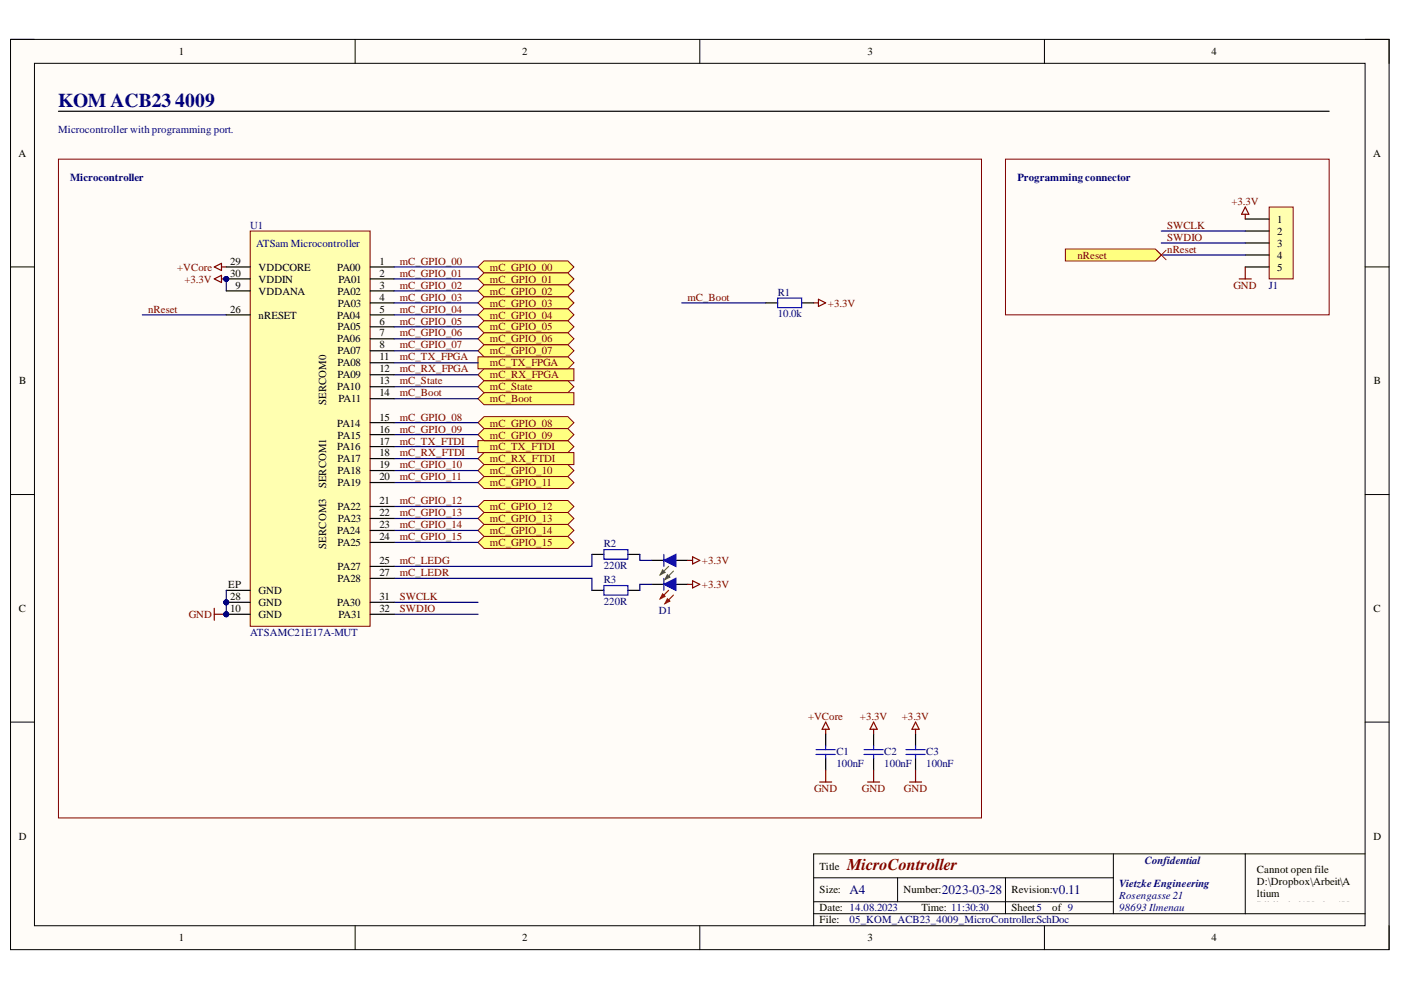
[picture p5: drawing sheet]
<svg xmlns="http://www.w3.org/2000/svg" width="297mm" height="210mm" viewBox="0 0 297 210" stroke-linecap="round" stroke-linejoin="round" font-family="sans-serif">
<defs><g id="words">
<g font-size="4.1" fill="#000080">
<text x="12.4" y="22.7">KOM ACB23</text>
<text x="37.1" y="22.7">4009</text>
</g>
<text font-size="3.5" fill="#800000" x="179.6" y="184.4">MicroController</text>
<g font-size="2.8" fill="#000080">
<text x="180.1" y="189.6">A4</text>
<text x="199.7" y="189.6">2023-03-28</text>
<text x="223.1" y="189.6">v0.11</text>
</g>
<g font-size="2.3">
<text x="37.9" y="11.7">1</text>
<text x="110.7" y="11.7">2</text>
<text x="183.9" y="11.7">3</text>
<text x="256.8" y="11.7">4</text>
<text x="3.9" y="33.3">A</text>
<text x="291.1" y="33.3">A</text>
<text x="270.8" y="47.2">1</text>
<text x="270.8" y="49.8">2</text>
<text x="270.8" y="52.3">3</text>
<text x="48.8" y="56.1">29</text>
<text x="48.8" y="58.7">30</text>
<text x="54.8" y="57.4">VDDCORE</text>
<text x="54.8" y="59.9">VDDIN</text>
<text x="71.5" y="57.4">PA00</text>
<text x="71.7" y="59.9">PA01</text>
<text x="80.5" y="56.1">1</text>
<text x="80.5" y="58.7">2</text>
<text x="270.8" y="54.9">4</text>
<text x="270.8" y="57.4">5</text>
<text x="49.9" y="61.2">9</text>
<text x="54.8" y="62.5">VDDANA</text>
<text x="71.6" y="62.5">PA02</text>
<text x="71.7" y="65">PA03</text>
<text x="80.5" y="61.2">3</text>
<text x="80.5" y="63.7">4</text>
<text x="48.8" y="66.3">26</text>
<text x="54.8" y="67.5">nRESET</text>
<text x="71.5" y="67.5">PA04</text>
<text x="71.6" y="70.1">PA05</text>
<text x="80.5" y="66.3">5</text>
<text x="80.5" y="68.8">6</text>
<text x="80.5" y="71.3">7</text>
<text x="71.5" y="72.6">PA06</text>
<text x="71.6" y="75.1">PA07</text>
<text x="71.6" y="77.7">PA08</text>
<text x="80.5" y="73.9">8</text>
<text x="80.5" y="76.4">11</text>
<text x="4.1" y="81.5">B</text>
<text x="71.5" y="82.8">PA10</text>
<text x="71.6" y="80.2">PA09</text>
<text x="80.5" y="78.9">12</text>
<text x="80.5" y="81.5">13</text>
<text x="291.3" y="81.5">B</text>
<text x="69.1" y="85.8" transform="rotate(-90 69.1 85.8)">SERCOM0</text>
<text x="71.7" y="85.3">PA11</text>
<text x="80.5" y="84">14</text>
<text x="80.5" y="89.2">15</text>
<text x="71.5" y="90.4">PA14</text>
<text x="71.5" y="95.5">PA16</text>
<text x="71.6" y="93">PA15</text>
<text x="80.5" y="91.7">16</text>
<text x="80.5" y="94.2">17</text>
<text x="71.6" y="98.1">PA17</text>
<text x="71.6" y="100.6">PA18</text>
<text x="80.5" y="96.8">18</text>
<text x="80.5" y="99.3">19</text>
<text x="80.5" y="101.9">20</text>
<text x="69.1" y="103.5" transform="rotate(-90 69.1 103.5)">SERCOM1</text>
<text x="71.6" y="103.1">PA19</text>
<text x="80.5" y="106.9">21</text>
<text x="71.5" y="113.3">PA24</text>
<text x="71.6" y="108.2">PA22</text>
<text x="71.7" y="110.7">PA23</text>
<text x="80.5" y="109.5">22</text>
<text x="80.5" y="112">23</text>
<text x="69.1" y="116.3" transform="rotate(-90 69.1 116.3)">SERCOM3</text>
<text x="71.6" y="115.8">PA25</text>
<text x="80.5" y="114.5">24</text>
<text x="80.5" y="119.6">25</text>
<text x="48.4" y="124.7">EP</text>
<text x="54.8" y="125.9">GND</text>
<text x="71.6" y="120.9">PA27</text>
<text x="71.6" y="123.4">PA28</text>
<text x="80.5" y="122.1">27</text>
<text x="4" y="129.8">C</text>
<text x="48.8" y="129.8">10</text>
<text x="48.8" y="127.2">28</text>
<text x="54.8" y="131">GND</text>
<text x="54.8" y="128.5">GND</text>
<text x="71.5" y="128.5">PA30</text>
<text x="71.7" y="131">PA31</text>
<text x="80.5" y="127.2">31</text>
<text x="80.5" y="129.8">32</text>
<text x="291.2" y="129.8">C</text>
<text x="4" y="178">D</text>
<text x="291.2" y="178">D</text>
<text x="173.8" y="184.4">Title</text>
<text x="266.5" y="185.1">Cannot open file</text>
<text x="173.8" y="189.4">Size:</text>
<text x="191.5" y="189.4">Number:</text>
<text x="214.5" y="189.4">Revision:</text>
<text x="266.5" y="187.7">D:\Dropbox\Arbeit\A</text>
<text x="266.5" y="190.2">ltium</text>
<text x="173.8" y="193.2">Date: 14.08.2023</text>
<text x="173.8" y="195.8">File:</text>
<text x="195.3" y="193.2">Time: 11:30:30</text>
<text x="214.5" y="193.2">Sheet5</text>
<text x="223.1" y="193.2">of 9</text>
<text x="266.5" y="192.7">Bibliothek\Vorlage\V</text>
<text x="266.5" y="195.3">ietzke Engineering</text>
<text x="266.5" y="197.8">Logo 2014.png. File</text>
<text x="37.9" y="199.6">1</text>
<text x="110.7" y="199.6">2</text>
<text x="183.9" y="199.6">3</text>
<text x="256.8" y="199.6">4</text>
</g>
<g font-size="2.3" fill="#000080">
<text x="12.4" y="28.1">Microcontroller with programming port.</text>
<text x="14.9" y="38.4">Microcontroller</text>
<text x="215.7" y="38.4">Programming connector</text>
<text x="53" y="48.5">U1</text>
<text x="54.3" y="52.3">ATSam Microcontroller</text>
<text x="164.9" y="62.7">R1</text>
<text x="269" y="61.2">J1</text>
<text x="164.9" y="67.3">10.0k</text>
<text x="128" y="116.1">R2</text>
<text x="128" y="123.7">R3</text>
<text x="128" y="120.6">220R</text>
<text x="128" y="128.2">220R</text>
<text x="139.7" y="130.3">D1</text>
<text x="53" y="134.8">ATSAMC21E17A-MUT</text>
<text x="177.3" y="160">C1</text>
<text x="187.5" y="160">C2</text>
<text x="196.4" y="160">C3</text>
<text x="177.3" y="162.5">100nF</text>
<text x="187.5" y="162.5">100nF</text>
<text x="196.4" y="162.5">100nF</text>
<text x="242.7" y="183.1">Confidential</text>
<text x="237.3" y="188.2">Vietzke Engineering</text>
<text x="237.3" y="190.7">Rosengasse 21</text>
<text x="180.1" y="195.8">05_KOM_ACB23_4009_MicroController.SchDoc</text>
<text x="237.3" y="193.2">98693 Ilmenau</text>
</g>
<g font-size="2.3" fill="#800000">
<text x="261.1" y="43.4">+3.3V</text>
<text x="247.5" y="48.5">SWCLK</text>
<text x="247.5" y="51.1">SWDIO</text>
<text x="247.5" y="53.6">nReset</text>
<text x="37.6" y="57.4">+VCore</text>
<text x="39.1" y="59.9">+3.3V</text>
<text x="84.8" y="56.1">mC_GPIO_00</text>
<text x="84.8" y="58.7">mC_GPIO_01</text>
<text x="103.9" y="57.4">mC_GPIO_00</text>
<text x="103.9" y="59.9">mC_GPIO_01</text>
<text x="228.4" y="54.9">nReset</text>
<text x="84.8" y="61.2">mC_GPIO_02</text>
<text x="84.8" y="63.7">mC_GPIO_03</text>
<text x="103.9" y="62.5">mC_GPIO_02</text>
<text x="103.9" y="65">mC_GPIO_03</text>
<text x="145.8" y="63.7">mC_Boot</text>
<text x="175.5" y="65">+3.3V</text>
<text x="261.5" y="61.2">GND</text>
<text x="31.4" y="66.3">nReset</text>
<text x="84.8" y="66.3">mC_GPIO_04</text>
<text x="84.8" y="68.8">mC_GPIO_05</text>
<text x="84.8" y="71.3">mC_GPIO_06</text>
<text x="103.9" y="67.5">mC_GPIO_04</text>
<text x="103.9" y="70.1">mC_GPIO_05</text>
<text x="84.8" y="76.4">mC_TX_FPGA</text>
<text x="84.8" y="73.9">mC_GPIO_07</text>
<text x="103.9" y="77.7">mC_TX_FPGA</text>
<text x="103.9" y="72.6">mC_GPIO_06</text>
<text x="103.9" y="75.1">mC_GPIO_07</text>
<text x="84.8" y="78.9">mC_RX_FPGA</text>
<text x="84.8" y="81.5">mC_State</text>
<text x="103.9" y="80.2">mC_RX_FPGA</text>
<text x="103.9" y="82.8">mC_State</text>
<text x="84.8" y="84">mC_Boot</text>
<text x="84.8" y="89.2">mC_GPIO_08</text>
<text x="103.9" y="85.3">mC_Boot</text>
<text x="84.8" y="94.2">mC_TX_FTDI</text>
<text x="84.8" y="91.7">mC_GPIO_09</text>
<text x="103.9" y="95.5">mC_TX_FTDI</text>
<text x="103.9" y="90.4">mC_GPIO_08</text>
<text x="103.9" y="93">mC_GPIO_09</text>
<text x="84.8" y="96.8">mC_RX_FTDI</text>
<text x="84.8" y="99.3">mC_GPIO_10</text>
<text x="84.8" y="101.9">mC_GPIO_11</text>
<text x="103.9" y="98.1">mC_RX_FTDI</text>
<text x="103.9" y="100.6">mC_GPIO_10</text>
<text x="84.8" y="106.9">mC_GPIO_12</text>
<text x="103.9" y="103.1">mC_GPIO_11</text>
<text x="84.8" y="112">mC_GPIO_14</text>
<text x="84.8" y="109.5">mC_GPIO_13</text>
<text x="103.9" y="108.2">mC_GPIO_12</text>
<text x="103.9" y="110.7">mC_GPIO_13</text>
<text x="103.9" y="113.3">mC_GPIO_14</text>
<text x="84.8" y="114.5">mC_GPIO_15</text>
<text x="84.8" y="119.6">mC_LEDG</text>
<text x="103.9" y="115.8">mC_GPIO_15</text>
<text x="148.8" y="119.6">+3.3V</text>
<text x="84.8" y="122.1">mC_LEDR</text>
<text x="148.8" y="124.7">+3.3V</text>
<text x="40" y="131">GND</text>
<text x="84.8" y="127.2">SWCLK</text>
<text x="84.8" y="129.8">SWDIO</text>
<text x="171.3" y="152.7">+VCore</text>
<text x="182.3" y="152.7">+3.3V</text>
<text x="191.2" y="152.7">+3.3V</text>
<text x="172.6" y="167.9">GND</text>
<text x="182.7" y="167.9">GND</text>
<text x="191.6" y="167.9">GND</text>
</g>
</g></defs>
<path d="M2.2 8.4h292.3v192.9h-292.3z" fill-rule="evenodd" fill="#fffcf8"/>
<path d="M2.2 8.4h292.3v192.9h-292.3z" fill="none" stroke="#000" stroke-width=".21"/>
<path d="M7.3 13.4h282.1v182.9h-282.1z" fill-rule="evenodd" fill="#fffcf8"/>
<g fill="none" stroke="#000" stroke-width=".21">
<path d="M2.2 8.3h5.1M7.3 13.4h282.1v182.9h-282.1zM75.3 8.3v5.1M148.4 8.3v5.1M221.4 8.4v5M289.4 8.4h5.1v5M2.2 56.6h5.1M289.4 56.6h5.1M2.2 104.9h5.1M289.4 104.9h5.1M2.2 153.1h5.1M289.4 153.1h5.1"/>
<path d="M75.3 196.3v5M148.4 196.3v5M172.5 186.1h63.6M172.5 193.7h116.9M172.5 191.2h63.6M190.3 186.1v5.1M213.2 186.1v7.6M221.4 196.3v5M236.1 181v12.7M264 181v12.7M289.4 181h-116.9v15.3M294.5 196.3v5"/>
</g>
<path d="M12.4 23.6h269.4" fill="none" stroke="#000" stroke-width=".25"/>
<path d="M45.4 129v2.5M45.4 130.2h2.6" fill="none" stroke="#800000" stroke-width=".25"/>
<circle cx="48" cy="130.2" r=".51" fill="#000080"/>
<circle cx="48" cy="130.2" r=".51" fill="none" stroke="#000080" stroke-width=".21"/>
<path d="M45.4 59.1l1.6-.7v1.5zM47 59.1h1M194.1 153.1l.8 1.5h-1.5zM194.1 154.6v1M192.8 165.8h2.6M194.1 163.3v2.5" fill="none" stroke="#800000" stroke-width=".25"/>
<path d="M185.2 155.6v2.6M194.1 155.6v2.6M185.2 160.7v2.6M194.1 160.7v2.6" fill="none" stroke="#000" stroke-width=".25"/>
<path d="M183.2 158.9h4.1M183.2 160h4.1M185.2 158.2v.7M185.2 160v.7M192.1 158.9h4.1M192.1 160h4.1M194.1 158.2v.7M194.1 160v.7" fill="none" stroke="#00f" stroke-width=".25"/>
<circle cx="48" cy="59.1" r=".51" fill="#000080"/>
<circle cx="48" cy="59.1" r=".51" fill="none" stroke="#000080" stroke-width=".21"/>
<path d="M269.1 43.9h5.1v15.2h-5.1z" fill-rule="evenodd" fill="#ffffb0"/>
<path d="M269.1 43.9h5.1v15.2h-5.1z" fill="none" stroke="#800000" stroke-width=".21"/>
<path d="M264 46.4h5.1M264 49h5.1M264 54.1h5.1M264 51.5h5.1M264 56.6h5.1M175.1 155.6v2.6M175.1 160.7v2.6" fill="none" stroke="#000" stroke-width=".25"/>
<path d="M45.4 56.6l1.6-.8v1.6zM47 56.6h1M264 43.9l.8 1.5h-1.6zM264 45.4v1M175.1 153.1l.7 1.5h-1.5zM175.1 154.6v1M173.8 165.8h2.5M175.1 163.3v2.5" fill="none" stroke="#800000" stroke-width=".25"/>
<path d="M173 158.9h4.1M173 160h4.1M175.1 158.2v.7M175.1 160v.7" fill="none" stroke="#00f" stroke-width=".25"/>
<path d="M101.3 79.5l1.3-1.3h19.1v2.5h-19.1z" fill-rule="evenodd" fill="#ffff80"/>
<path d="M101.3 79.5l1.3-1.3h19.1v2.5h-19.1z" fill="none" stroke="#800000" stroke-width=".21"/>
<path d="M101.3 75.6h19.1l1.3 1.3-1.3 1.3h-19.1z" fill-rule="evenodd" fill="#ffff80"/>
<path d="M12.4 33.7h195.7v139.7h-195.7zM213.2 33.7h68.6v33.1h-68.6zM101.3 75.6h19.1l1.3 1.3-1.3 1.3h-19.1z" fill="none" stroke="#800000" stroke-width=".21"/>
<path d="M262.7 59.1h2.6M264 56.6v2.5M184 165.8h2.5M185.2 163.3v2.5" fill="none" stroke="#800000" stroke-width=".25"/>
<path d="M101.3 82l1.3-1.3h17.8l1.3 1.3-1.3 1.3h-17.8z" fill-rule="evenodd" fill="#ffff80"/>
<path d="M101.3 82l1.3-1.3h17.8l1.3 1.3-1.3 1.3h-17.8z" fill="none" stroke="#800000" stroke-width=".21"/>
<path d="M101.3 97.2l1.3-1.2h19.1v2.5h-19.1z" fill-rule="evenodd" fill="#ffff80"/>
<path d="M101.3 97.2l1.3-1.2h19.1v2.5h-19.1z" fill="none" stroke="#800000" stroke-width=".21"/>
<path d="M101.3 93.4h19.1l1.3 1.3-1.3 1.3h-19.1z" fill-rule="evenodd" fill="#ffff80"/>
<path d="M101.3 93.4h19.1l1.3 1.3-1.3 1.3h-19.1z" fill="none" stroke="#800000" stroke-width=".21"/>
<path d="M101.3 56.6l1.3-1.3h17.8l1.3 1.3-1.3 1.3h-17.8z" fill-rule="evenodd" fill="#ffff80"/>
<path d="M101.3 56.6l1.3-1.3h17.8l1.3 1.3-1.3 1.3h-17.8z" fill="none" stroke="#800000" stroke-width=".21"/>
<path d="M101.3 59.1l1.3-1.2h17.8l1.3 1.2-1.3 1.3h-17.8z" fill-rule="evenodd" fill="#ffff80"/>
<path d="M101.3 59.1l1.3-1.2h17.8l1.3 1.2-1.3 1.3h-17.8z" fill="none" stroke="#800000" stroke-width=".21"/>
<path d="M101.3 61.7l1.3-1.3h17.8l1.3 1.3-1.3 1.2h-17.8z" fill-rule="evenodd" fill="#ffff80"/>
<path d="M101.3 61.7l1.3-1.3h17.8l1.3 1.3-1.3 1.2h-17.8z" fill="none" stroke="#800000" stroke-width=".21"/>
<path d="M101.3 64.2l1.3-1.3h17.8l1.3 1.3-1.3 1.3h-17.8z" fill-rule="evenodd" fill="#ffff80"/>
<path d="M101.3 64.2l1.3-1.3h17.8l1.3 1.3-1.3 1.3h-17.8z" fill="none" stroke="#800000" stroke-width=".21"/>
<path d="M101.3 66.8l1.3-1.3h17.8l1.3 1.3-1.3 1.2h-17.8z" fill-rule="evenodd" fill="#ffff80"/>
<path d="M101.3 66.8l1.3-1.3h17.8l1.3 1.3-1.3 1.2h-17.8z" fill="none" stroke="#800000" stroke-width=".21"/>
<path d="M101.3 69.3l1.3-1.3h17.8l1.3 1.3-1.3 1.3h-17.8z" fill-rule="evenodd" fill="#ffff80"/>
<path d="M101.3 69.3l1.3-1.3h17.8l1.3 1.3-1.3 1.3h-17.8z" fill="none" stroke="#800000" stroke-width=".21"/>
<path d="M101.3 71.8l1.3-1.2h17.8l1.3 1.2-1.3 1.3h-17.8z" fill-rule="evenodd" fill="#ffff80"/>
<path d="M101.3 71.8l1.3-1.2h17.8l1.3 1.2-1.3 1.3h-17.8z" fill="none" stroke="#800000" stroke-width=".21"/>
<path d="M101.3 74.4l1.3-1.3h17.8l1.3 1.3-1.3 1.2h-17.8z" fill-rule="evenodd" fill="#ffff80"/>
<path d="M101.3 74.4l1.3-1.3h17.8l1.3 1.3-1.3 1.2h-17.8z" fill="none" stroke="#800000" stroke-width=".21"/>
<path d="M101.3 89.6l1.3-1.3h17.8l1.3 1.3-1.3 1.3h-17.8z" fill-rule="evenodd" fill="#ffff80"/>
<path d="M101.3 89.6l1.3-1.3h17.8l1.3 1.3-1.3 1.3h-17.8z" fill="none" stroke="#800000" stroke-width=".21"/>
<path d="M101.3 92.2l1.3-1.3h17.8l1.3 1.3-1.3 1.2h-17.8z" fill-rule="evenodd" fill="#ffff80"/>
<path d="M101.3 92.2l1.3-1.3h17.8l1.3 1.3-1.3 1.2h-17.8z" fill="none" stroke="#800000" stroke-width=".21"/>
<path d="M101.3 99.8l1.3-1.3h17.8l1.3 1.3-1.3 1.2h-17.8z" fill-rule="evenodd" fill="#ffff80"/>
<path d="M101.3 99.8l1.3-1.3h17.8l1.3 1.3-1.3 1.2h-17.8z" fill="none" stroke="#800000" stroke-width=".21"/>
<path d="M101.3 102.3l1.3-1.3h17.8l1.3 1.3-1.3 1.3h-17.8z" fill-rule="evenodd" fill="#ffff80"/>
<path d="M101.3 102.3l1.3-1.3h17.8l1.3 1.3-1.3 1.3h-17.8z" fill="none" stroke="#800000" stroke-width=".21"/>
<path d="M101.3 107.4l1.3-1.3h17.8l1.3 1.3-1.3 1.3h-17.8z" fill-rule="evenodd" fill="#ffff80"/>
<path d="M101.3 107.4l1.3-1.3h17.8l1.3 1.3-1.3 1.3h-17.8z" fill="none" stroke="#800000" stroke-width=".21"/>
<path d="M101.3 109.9l1.3-1.2h17.8l1.3 1.2-1.3 1.3h-17.8z" fill-rule="evenodd" fill="#ffff80"/>
<path d="M101.3 109.9l1.3-1.2h17.8l1.3 1.2-1.3 1.3h-17.8z" fill="none" stroke="#800000" stroke-width=".21"/>
<path d="M101.3 112.5l1.3-1.3h17.8l1.3 1.3-1.3 1.2h-17.8z" fill-rule="evenodd" fill="#ffff80"/>
<path d="M101.3 112.5l1.3-1.3h17.8l1.3 1.3-1.3 1.2h-17.8z" fill="none" stroke="#800000" stroke-width=".21"/>
<path d="M101.3 115l1.3-1.3h17.8l1.3 1.3-1.3 1.3h-17.8z" fill-rule="evenodd" fill="#ffff80"/>
<path d="M101.3 115l1.3-1.3h17.8l1.3 1.3-1.3 1.3h-17.8z" fill="none" stroke="#800000" stroke-width=".21"/>
<path d="M101.3 84.5l1.3-1.2h19.1v2.5h-19.1z" fill-rule="evenodd" fill="#ffff80"/>
<path d="M101.3 84.5l1.3-1.2h19.1v2.5h-19.1z" fill="none" stroke="#800000" stroke-width=".21"/>
<path d="M125.5 117.5h2.5M133.1 117.5h2.6M125.5 125.2h2.5M133.1 125.2h2.6M138.2 123.9h2.5M143.3 123.9h2.5" fill="none" stroke="#000" stroke-width=".25"/>
<path d="M128 116.5h5.1v2.1h-5.1zM128 124.2h5.1v2h-5.1z" fill="none" stroke="#00f" stroke-width=".25"/>
<path d="M140.7 123.9l2.6-1.3v2.6z" fill="#00f"/>
<path d="M140.7 123.9l2.6-1.3v2.6z" fill="none" stroke="#00f" stroke-width=".25"/>
<path d="M141.8 125.2l-1.8 1.7M142.8 126.2l-1.8 1.8" fill="none" stroke="#f00" stroke-width=".25"/>
<path d="M140.5 125.9l.5 .5-1 .5z" fill="#f00"/>
<path d="M140.5 125.9l.5 .5-1 .5z" fill="none" stroke="#f00" stroke-width=".25"/>
<path d="M141.5 126.9l.5 .6-1 .5z" fill="#f00"/>
<path d="M141.5 126.9l.5 .6-1 .5z" fill="none" stroke="#f00" stroke-width=".25"/>
<path d="M140.7 122.6v2.6" fill="none" stroke="#00f" stroke-width=".25"/>
<path d="M138.2 118.8h2.5M143.3 118.8h2.5" fill="none" stroke="#000" stroke-width=".25"/>
<path d="M140.7 118.8l2.6-1.3v2.6z" fill="#00f"/>
<path d="M140.7 118.8l2.6-1.3v2.6z" fill="none" stroke="#00f" stroke-width=".25"/>
<path d="M141.8 120.1l-1.8 1.8M142.8 121.1l-1.8 1.8" fill="none" stroke="#0f0" stroke-width=".25"/>
<path d="M140.5 120.8l.5 .6-1 .5z" fill="#0f0"/>
<path d="M140.5 120.8l.5 .6-1 .5z" fill="none" stroke="#0f0" stroke-width=".25"/>
<path d="M141.5 121.9l.5 .5-1 .5z" fill="#0f0"/>
<path d="M141.5 121.9l.5 .5-1 .5z" fill="none" stroke="#0f0" stroke-width=".25"/>
<path d="M140.7 117.5v2.6" fill="none" stroke="#00f" stroke-width=".25"/>
<path d="M145.8 118.8h1M146.8 118.1l1.6 .7-1.6 .8zM145.8 123.9h1M146.8 123.1l1.6 .8-1.6 .8z" fill="none" stroke="#800000" stroke-width=".25"/>
<path d="M48 127.7v2.5" fill="none" stroke="#000080" stroke-width=".25"/>
<circle cx="48" cy="130.2" r=".51" fill="#000080"/>
<circle cx="48" cy="130.2" r=".51" fill="none" stroke="#000080" stroke-width=".21"/>
<circle cx="48" cy="127.7" r=".51" fill="#000080"/>
<circle cx="48" cy="127.7" r=".51" fill="none" stroke="#000080" stroke-width=".21"/>
<path d="M48 59.1v2.6M83.6 76.9h17.7M83.6 79.5h17.7M83.6 84.5h17.7M83.6 82h17.7M83.6 94.7h17.7M83.6 97.2h17.7M83.6 99.8h17.7M83.6 112.5h17.7M83.6 115h17.7M83.6 102.3h17.7" fill="none" stroke="#000080" stroke-width=".25"/>
<circle cx="48" cy="59.1" r=".51" fill="#000080"/>
<circle cx="48" cy="59.1" r=".51" fill="none" stroke="#000080" stroke-width=".21"/>
<g fill="none" stroke="#000080" stroke-width=".25">
<path d="M83.6 56.6h17.7M83.6 59.1h17.7M246.2 54.1h17.8M246.2 51.5h17.8M246.2 49h17.8M30.2 66.8h17.8M83.6 61.7h17.7M83.6 64.2h17.7M83.6 66.8h17.7M83.6 69.3h17.7M83.6 71.8h17.7M83.6 74.4h17.7"/>
<path d="M144.6 64.2h17.7M83.6 92.2h17.7M83.6 89.6h17.7M83.6 109.9h17.7M83.6 107.4h17.7M125.5 117.5v2.6h-41.9M83.6 122.6h41.9v2.6M83.6 130.2h17.7M83.6 127.7h17.7"/>
</g>
<path d="M162.3 64.2h2.6M170 64.2h2.5" fill="none" stroke="#000" stroke-width=".25"/>
<path d="M164.9 63.2h5.1v2h-5.1z" fill="none" stroke="#00f" stroke-width=".25"/>
<path d="M172.5 64.2h1M173.5 63.5l1.6 .7-1.6 .8zM185.2 153.1l.8 1.5h-1.5zM185.2 154.6v1" fill="none" stroke="#800000" stroke-width=".25"/>
<path d="M225.9 52.8h19l1.3 1.3-1.3 1.2h-19z" fill-rule="evenodd" fill="#ffff80"/>
<path d="M225.9 52.8h19l1.3 1.3-1.3 1.2h-19z" fill="none" stroke="#800000" stroke-width=".21"/>
<path d="M245.2 53l2 2.1M247.2 53l-2 2.1" fill="none" stroke="#f00" stroke-width=".21"/>
<circle cx="48" cy="130.2" r=".51" fill="#000080"/>
<circle cx="48" cy="130.2" r=".51" fill="none" stroke="#000080" stroke-width=".21"/>
<circle cx="48" cy="127.7" r=".51" fill="#000080"/>
<circle cx="48" cy="127.7" r=".51" fill="none" stroke="#000080" stroke-width=".21"/>
<circle cx="48" cy="59.1" r=".51" fill="#000080"/>
<circle cx="48" cy="59.1" r=".51" fill="none" stroke="#000080" stroke-width=".21"/>
<path d="M53.1 49h25.4v83.8h-25.4z" fill-rule="evenodd" fill="#ffffb0"/>
<path d="M53.1 49h25.4v83.8h-25.4z" fill="none" stroke="#800000" stroke-width=".21"/>
<g fill="none" stroke="#000" stroke-width=".25">
<path d="M78.5 56.6h5.1M78.5 59.1h5.1M48 61.7h5.1M78.5 61.7h5.1M78.5 64.2h5.1M78.5 66.8h5.1M78.5 69.3h5.1M78.5 71.8h5.1M78.5 74.4h5.1M78.5 76.9h5.1M78.5 79.5h5.1M78.5 82h5.1"/>
<path d="M78.5 84.5h5.1M78.5 89.6h5.1M78.5 92.2h5.1M78.5 94.7h5.1M78.5 97.2h5.1M78.5 99.8h5.1M78.5 102.3h5.1M78.5 107.4h5.1M78.5 109.9h5.1M78.5 112.5h5.1M78.5 115h5.1M48 130.2h5.1"/>
</g>
<circle cx="48" cy="130.2" r=".51" fill="#000080"/>
<circle cx="48" cy="130.2" r=".51" fill="none" stroke="#000080" stroke-width=".21"/>
<path d="M48 66.8h5.1M48 127.7h5.1M78.5 120.1h5.1M78.5 122.6h5.1" fill="none" stroke="#000" stroke-width=".25"/>
<circle cx="48" cy="127.7" r=".51" fill="#000080"/>
<circle cx="48" cy="127.7" r=".51" fill="none" stroke="#000080" stroke-width=".21"/>
<path d="M48 56.6h5.1M48 59.1h5.1" fill="none" stroke="#000" stroke-width=".25"/>
<circle cx="48" cy="59.1" r=".51" fill="#000080"/>
<circle cx="48" cy="59.1" r=".51" fill="none" stroke="#000080" stroke-width=".21"/>
<path d="M48 125.2h5.1M78.5 127.7h5.1M78.5 130.2h5.1" fill="none" stroke="#000" stroke-width=".25"/>
<path d="M48 125.2v2.5" fill="none" stroke="#000080" stroke-width=".25"/>
<circle cx="48" cy="127.7" r=".51" fill="#000080"/>
<circle cx="48" cy="127.7" r=".51" fill="none" stroke="#000080" stroke-width=".21"/>
<path d="M135.7 117.5v1.3h2.5M138.2 123.9h-2.5v1.3" fill="none" stroke="#000080" stroke-width=".25"/>
<use href="#words"/>
</svg>
